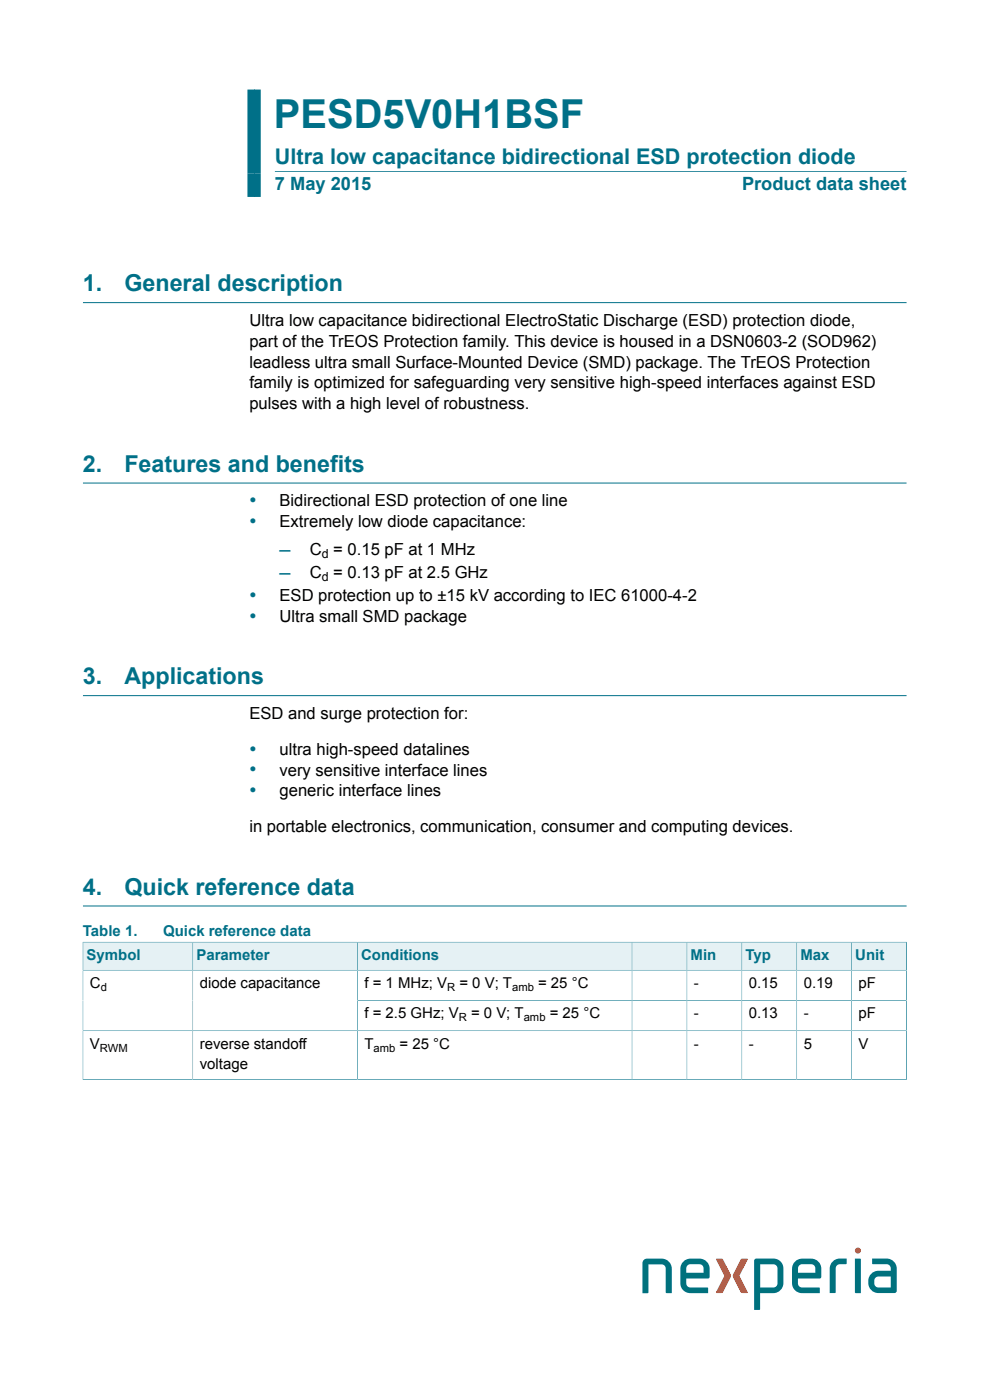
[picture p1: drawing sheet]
<svg xmlns="http://www.w3.org/2000/svg" width="210mm" height="297mm" viewBox="0 0 210 297" stroke-linecap="round" stroke-linejoin="round" font-family="sans-serif">
<defs><g id="words">
<text font-size="8.5" fill="#007088" x="58.1" y="27.2">PESD5V0H1BSF</text>
<g font-size="4.9" fill="#007088">
<text x="17.6" y="61.8">1.</text>
<text x="26.4" y="61.8">General description</text>
<text x="17.6" y="100.1">2.</text>
<text x="26.4" y="100.1">Features and benefits</text>
<text x="17.6" y="145.1">3.</text>
<text x="26.4" y="145.1">Applications</text>
<text x="17.6" y="189.8">4.</text>
<text x="26.4" y="189.8">Quick reference data</text>
</g>
<text font-size="4.6" fill="#007088" x="58.3" y="34.8">Ultra low capacitance bidirectional ESD protection diode</text>
<g font-size="4.2" fill="#007088">
<text x="52.9" y="107.6">•</text>
<text x="52.9" y="112">•</text>
<text x="59.3" y="117.9">–</text>
<text x="59.3" y="122.8">–</text>
<text x="52.9" y="127.7">•</text>
<text x="52.9" y="132.1">•</text>
<text x="52.9" y="160.3">•</text>
<text x="52.9" y="164.7">•</text>
<text x="52.9" y="169.1">•</text>
</g>
<g font-size="3.9" fill="#007088">
<text x="58.3" y="40.3">7 May 2015</text>
<text x="157.4" y="40.3">Product data sheet</text>
</g>
<g font-size="3.5">
<text x="52.9" y="69.2">Ultra low capacitance bidirectional ElectroStatic Discharge (ESD) protection diode,</text>
<text x="52.9" y="73.6">part of the TrEOS Protection family. This device is housed in a DSN0603-2 (SOD962)</text>
<text x="52.9" y="78">leadless ultra small Surface-Mounted Device (SMD) package. The TrEOS Protection</text>
<text x="52.9" y="82.4">family is optimized for safeguarding very sensitive high-speed interfaces against ESD</text>
<text x="52.9" y="86.8">pulses with a high level of robustness.</text>
<text x="59.3" y="107.4">Bidirectional ESD protection of one line</text>
<text x="59.3" y="111.9">Extremely low diode capacitance:</text>
<text x="65.7" y="117.7">C = 0.15 pF at 1 MHz</text>
<text x="65.7" y="122.6">C = 0.13 pF at 2.5 GHz</text>
<text x="59.3" y="127.5">ESD protection up to ±15 kV according to IEC 61000-4-2</text>
<text x="59.3" y="131.9">Ultra small SMD package</text>
<text x="52.9" y="152.5">ESD and surge protection for:</text>
<text x="59.3" y="160.1">ultra high-speed datalines</text>
<text x="59.3" y="164.5">very sensitive interface lines</text>
<text x="59.3" y="168.9">generic interface lines</text>
<text x="52.9" y="176.5">in portable electronics, communication, consumer and computing devices.</text>
</g>
<g font-size="3.2" fill="#007088">
<text x="17.6" y="198.5">Table 1.</text>
<text x="18.4" y="203.7">Symbol</text>
<text x="34.6" y="198.5">Quick reference data</text>
<text x="41.7" y="203.7">Parameter</text>
<text x="76.6" y="203.7">Conditions</text>
<text x="146.5" y="203.7">Min</text>
<text x="158.1" y="203.7">Typ</text>
<text x="169.8" y="203.7">Max</text>
<text x="181.4" y="203.7">Unit</text>
</g>
<g font-size="3.2">
<text x="19.1" y="209.6">C</text>
<text x="42.4" y="209.6">diode capacitance</text>
<text x="77.3" y="209.6">f = 1 MHz; V</text>
<text x="97.4" y="209.6">= 0 V; T</text>
<text x="114.1" y="209.6">= 25 °C</text>
<text x="147.2" y="209.6">-</text>
<text x="158.8" y="209.6">0.15</text>
<text x="170.5" y="209.6">0.19</text>
<text x="182.1" y="209.6">pF</text>
<text x="77.3" y="216">f = 2.5 GHz; V</text>
<text x="99.9" y="216">= 0 V; T</text>
<text x="116.6" y="216">= 25 °C</text>
<text x="147.2" y="216">-</text>
<text x="158.8" y="216">0.13</text>
<text x="170.5" y="216">-</text>
<text x="182.1" y="216">pF</text>
<text x="19.1" y="222.5">V</text>
<text x="42.4" y="222.5">reverse standoff</text>
<text x="42.4" y="226.9">voltage</text>
<text x="77.3" y="222.5">T</text>
<text x="84.8" y="222.5">= 25 °C</text>
<text x="147.2" y="222.5">-</text>
<text x="158.8" y="222.5">-</text>
<text x="170.5" y="222.5">5</text>
<text x="182.1" y="222.5">V</text>
</g>
<g font-size="2.6">
<text x="68.2" y="118.4">d</text>
<text x="68.2" y="123.3">d</text>
</g>
<g font-size="2.4">
<text x="21.4" y="210.3">d</text>
<text x="94.8" y="210.3">R</text>
<text x="108.6" y="210.3">amb</text>
<text x="97.3" y="216.7">R</text>
<text x="111.1" y="216.7">amb</text>
<text x="21.2" y="223.1">RWM</text>
<text x="79.3" y="223.1">amb</text>
</g>
</g></defs>
<path d="M53.9 19v22.8" fill="none" stroke="#007088" stroke-width="2.8" stroke-linecap="butt"/>
<path d="M58.3 36.3h134M17.6 64.2h174.7M17.6 102.5h174.7M17.6 147.6h174.7M17.6 192.2h174.7" fill="none" stroke="#007088" stroke-width=".21"/>
<path d="M17.7 199.9h23.1v5.9h-23.1z" fill="#e5f1f4"/>
<path d="M17.6 199.8v6h23.3v-5.9h-23.4" fill="none" stroke="#007088" stroke-width=".21"/>
<path d="M41 199.9h34.8v5.9h-34.8z" fill="#e5f1f4"/>
<path d="M40.9 199.9h34.9v5.9h-34.9z" fill="none" stroke="#007088" stroke-width=".21"/>
<path d="M75.9 199.9h58.1v5.9h-58.1z" fill="#e5f1f4"/>
<path d="M75.8 199.9h58.3v5.9h-58.3z" fill="none" stroke="#007088" stroke-width=".21"/>
<path d="M134.1 199.9h11.5v5.9h-11.5z" fill="#e5f1f4"/>
<path d="M134.1 199.9h11.6v5.9h-11.6z" fill="none" stroke="#007088" stroke-width=".21"/>
<path d="M145.8 199.9h11.5v5.9h-11.5z" fill="#e5f1f4"/>
<path d="M145.7 199.9h11.7v5.9h-11.7z" fill="none" stroke="#007088" stroke-width=".21"/>
<path d="M157.4 199.9h11.5v5.9h-11.5z" fill="#e5f1f4"/>
<path d="M157.4 199.9h11.6v5.9h-11.6z" fill="none" stroke="#007088" stroke-width=".21"/>
<path d="M169.1 199.9h11.5v5.9h-11.5z" fill="#e5f1f4"/>
<path d="M169 199.9h11.7v5.9h-11.7z" fill="none" stroke="#007088" stroke-width=".21"/>
<path d="M180.7 199.9h11.5v5.9h-11.5z" fill="#e5f1f4"/>
<path d="M192.3 199.8v29.3M192.4 199.9h-11.7v29.1M17.6 218.7h174.7M40.9 205.8v23.2M75.8 205.8v23.2M75.8 212.2h116.5M134.1 205.8v23.2M145.7 205.8v23.2M157.4 205.8v23.2M169 205.8v23.2M192.3 205.8h-174.7v23.3M17.5 229h174.9" fill="none" stroke="#007088" stroke-width=".21"/>
<g fill="#00717d">
<path d="M136.6 267.3l.6-.3h3.2a2.13 2.13 0 0 1 2.1 2.1v5.2h-1.1l-.2-.1v-5.1a.87 .87 0 0 0-.8-.9h-2.9v6l-.1 .1h-1.1v-6.3z"/>
<path d="M176.6 267.6a3.2 3.2 0 0 1 3-.6l-.1 1.1-1.4 .1a.87 .87 0 0 0-.8 .9v5l-.2 .2h-1.1v-5.2l.1-.5z"/>
<path d="M181.3 267h1.1l.2 .2v7.1h-1.1l-.2-.1z"/>
<path d="M160 267.2v10.7h1.1l.1-.2v-3.4h2.8a2.13 2.13 0 0 0 2.2-2.1v-3.1a2.09 2.09 0 0 0-2.1-2.1h-3.7zM161.3 268.2h2.8a.87 .87 0 0 1 .8 .9v3.2a.87 .87 0 0 1-.8 .8h-2.8z"/>
<path d="M185 267v1l.2 .2h2.9a1 1 0 0 1 .8 1.4h-2.6a2.37 2.37 0 0 0-2.1 2.4 2.37 2.37 0 0 0 2.1 2.3h3.4l.5-.2v-5a2.13 2.13 0 0 0-2.1-2.1zM185.7 271.1l.6-.3h2.6v2.3h-2.6a1.21 1.21 0 0 1-.9-.8 1.21 1.21 0 0 1 .3-1.2z"/>
</g>
<circle cx="182" cy="265.3" r=".64" fill="#f05128"/>
<g fill="#00717d">
<path d="M145.8 268.4l.6-.2h2a.87 .87 0 0 1 .8 .9v.9h-3.6v-.9zM144.9 267.6a2.31 2.31 0 0 0-.6 1.9v2.4a2.13 2.13 0 0 0 2.1 2.4h3.8v-1l-.1-.2h-3.7a.87 .87 0 0 1-.8-.8v-1.1h4.8a3.7 3.7 0 0 0 .1-2.6 2.13 2.13 0 0 0-2.1-1.6 3.7 3.7 0 0 0-3.5 .6z"/>
<path d="M169.5 268.4l.6-.2h2a.87 .87 0 0 1 .8 .9v.9h-3.6v-.9zM168.6 267.6a2.31 2.31 0 0 0-.6 1.9v2.4a2.15 2.15 0 0 0 2.1 2.4h3.8v-1l-.2-.2h-3.6a.87 .87 0 0 1-.8-.8v-1.1h4.8a3.7 3.7 0 0 0 0-2.6 2.13 2.13 0 0 0-2-1.6 3.7 3.7 0 0 0-3.5 .6z"/>
</g>
<g fill="#f05128">
<path d="M151.9 267.1l1.1-.1 .3 .2 1.5 2.8a1.04 1.04 0 0 1 0 1.4l-1.4 2.8-.4 .1h-1.1l1.8-3.6z"/>
<path d="M157.1 267.2l.4-.2 1.1 .1-1.8 3.6 1.8 3.6h-1.1l-.4-.1-1.4-2.8a1.04 1.04 0 0 1 0-1.4z"/>
</g>
<use href="#words"/>
</svg>
